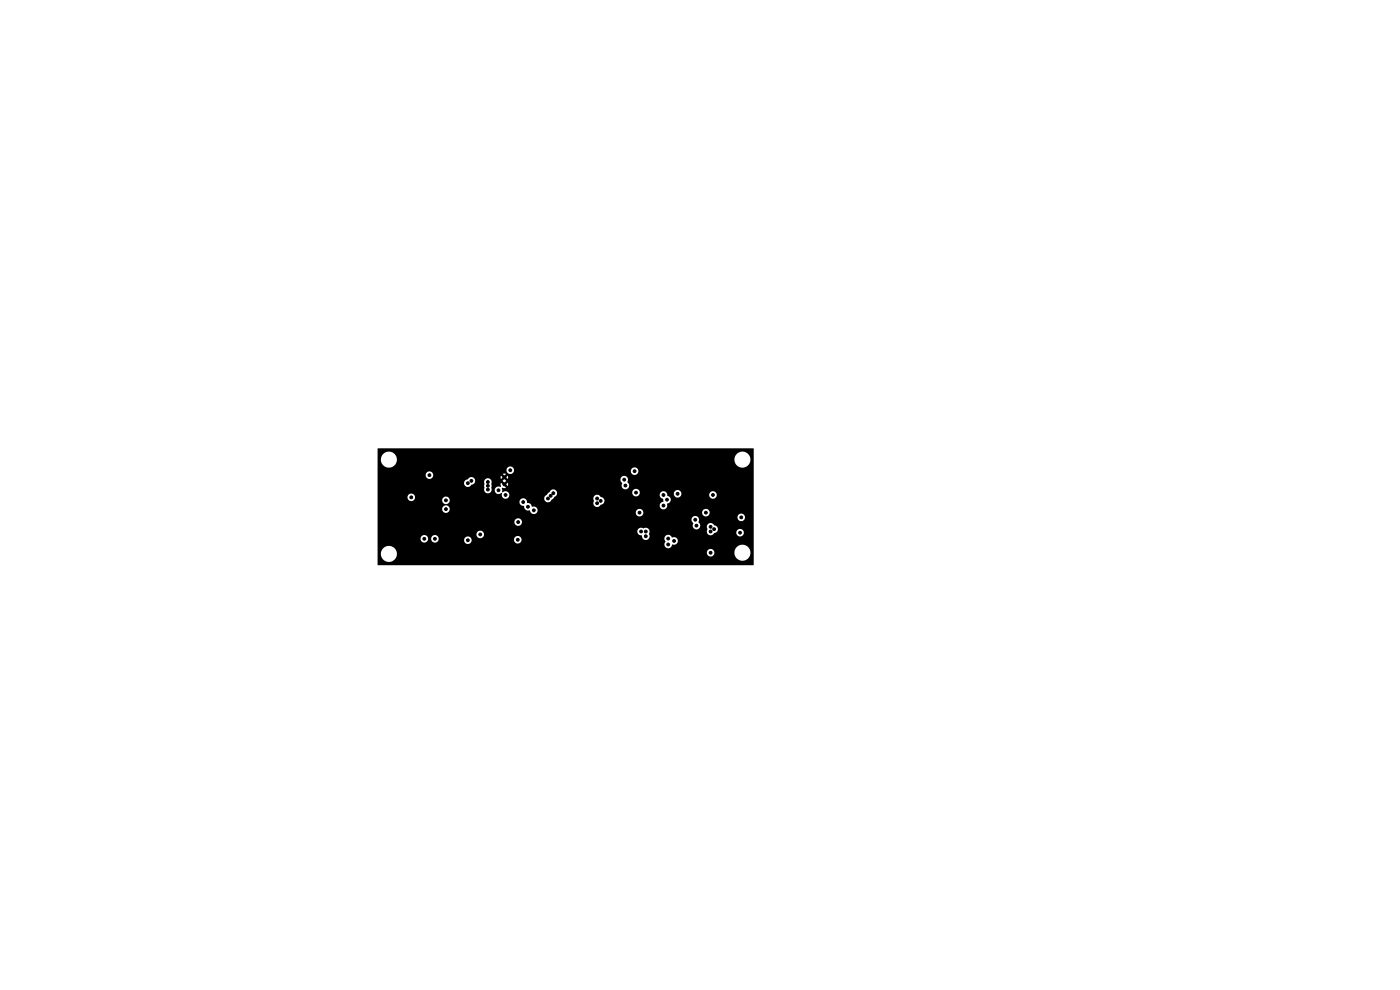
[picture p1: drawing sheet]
<svg xmlns="http://www.w3.org/2000/svg" width="297mm" height="210mm" viewBox="0 0 297 210" stroke-linecap="round" stroke-linejoin="round" font-family="sans-serif">
<g fill="#000" stroke="#000" stroke-width=".21">
<circle cx="92.7" cy="97.8" r=".3"/>
<circle cx="94.7" cy="99.2" r=".3"/>
<circle cx="103.7" cy="98" r=".3"/>
<circle cx="105.7" cy="99.8" r=".3"/>
<circle cx="108.3" cy="99.8" r=".3"/>
<circle cx="134.6" cy="100" r=".3"/>
<circle cx="148" cy="98.5" r=".3"/>
<circle cx="82.5" cy="113" r=".3"/>
<circle cx="82.5" cy="104.2" r=".3"/>
<circle cx="87" cy="115.5" r=".3"/>
<circle cx="87.3" cy="105.5" r=".3"/>
<circle cx="87.9" cy="111.8" r=".3"/>
<circle cx="87.9" cy="113" r=".3"/>
<circle cx="90" cy="114.3" r=".3"/>
<circle cx="90.4" cy="108.1" r=".3"/>
<circle cx="90.4" cy="105.7" r=".3"/>
<circle cx="90.4" cy="110.5" r=".3"/>
<circle cx="90.5" cy="103.2" r=".3"/>
<circle cx="91.1" cy="100.8" r=".3"/>
<circle cx="91.7" cy="111.8" r=".3"/>
<circle cx="91.9" cy="109.3" r=".3"/>
<circle cx="91.9" cy="104.5" r=".3"/>
<circle cx="91.9" cy="106.9" r=".3"/>
<circle cx="92.3" cy="114.3" r=".3"/>
<circle cx="94.6" cy="108" r=".3"/>
<circle cx="94.6" cy="106.1" r=".3"/>
<circle cx="95.3" cy="115.5" r=".3"/>
<circle cx="96.5" cy="111.2" r=".3"/>
<circle cx="98.3" cy="106.1" r=".3"/>
<circle cx="98.4" cy="108" r=".3"/>
<circle cx="99.2" cy="102.5" r=".3"/>
<circle cx="99.3" cy="114.6" r=".3"/>
<circle cx="100" cy="102" r=".3"/>
<circle cx="100.7" cy="107.2" r=".3"/>
<circle cx="101.9" cy="113.4" r=".3"/>
<circle cx="103.5" cy="103.8" r=".3"/>
<circle cx="103.5" cy="103.1" r=".3"/>
<circle cx="103.5" cy="102.2" r=".3"/>
<circle cx="103.7" cy="111.5" r=".3"/>
<circle cx="104.5" cy="109.2" r=".3"/>
<circle cx="105.7" cy="104" r=".3"/>
<circle cx="106.7" cy="106.5" r=".3"/>
<circle cx="107" cy="101.2" r=".3"/>
<circle cx="107" cy="102.7" r=".3"/>
<circle cx="107.2" cy="105" r=".3"/>
<circle cx="107.5" cy="106.5" r=".3"/>
<circle cx="107.5" cy="118.2" r=".3"/>
<circle cx="108" cy="104" r=".3"/>
<circle cx="109.8" cy="114.5" r=".3"/>
<circle cx="109.9" cy="110.8" r=".3"/>
<circle cx="111" cy="106.5" r=".3"/>
<circle cx="112" cy="107.5" r=".3"/>
<circle cx="113.2" cy="108.2" r=".3"/>
<circle cx="115" cy="109.5" r=".3"/>
<circle cx="115" cy="113.1" r=".3"/>
<circle cx="116.3" cy="105.7" r=".3"/>
<circle cx="116.8" cy="105.2" r=".3"/>
<circle cx="117.4" cy="104.6" r=".3"/>
<circle cx="117.5" cy="113.1" r=".3"/>
<circle cx="118.8" cy="100.2" r=".3"/>
<circle cx="120" cy="113.1" r=".3"/>
<circle cx="122.5" cy="113.1" r=".3"/>
<circle cx="122.8" cy="117" r=".3"/>
<circle cx="126.4" cy="100.5" r=".3"/>
<circle cx="126.7" cy="106.7" r=".3"/>
<circle cx="126.7" cy="105.7" r=".3"/>
<circle cx="127.4" cy="106.2" r=".3"/>
<circle cx="127.7" cy="100.5" r=".3"/>
<circle cx="127.8" cy="110.5" r=".3"/>
<circle cx="132.4" cy="101.7" r=".3"/>
<circle cx="132.7" cy="103" r=".3"/>
<circle cx="133" cy="112.8" r=".3"/>
<circle cx="133" cy="113.8" r=".3"/>
<circle cx="134" cy="112.8" r=".3"/>
<circle cx="134.9" cy="104.5" r=".3"/>
<circle cx="135.6" cy="101.5" r=".3"/>
<circle cx="135.7" cy="108.8" r=".3"/>
<circle cx="136" cy="112.8" r=".3"/>
<circle cx="136" cy="110.2" r=".3"/>
<circle cx="137" cy="112.8" r=".3"/>
<circle cx="137" cy="113.8" r=".3"/>
<circle cx="139.5" cy="111" r=".3"/>
<circle cx="140.8" cy="105" r=".3"/>
<circle cx="140.8" cy="107.2" r=".3"/>
<circle cx="141.5" cy="106" r=".3"/>
<circle cx="141.5" cy="109" r=".3"/>
<circle cx="141.8" cy="114.2" r=".3"/>
<circle cx="141.8" cy="115.5" r=".3"/>
<circle cx="142.8" cy="109" r=".3"/>
<circle cx="143" cy="116.8" r=".3"/>
<circle cx="143" cy="114.8" r=".3"/>
<circle cx="143.8" cy="104.7" r=".3"/>
<circle cx="144.5" cy="106" r=".3"/>
<circle cx="144.8" cy="115.5" r=".3"/>
<circle cx="147.5" cy="110.2" r=".3"/>
<circle cx="147.8" cy="111.5" r=".3"/>
<circle cx="149.8" cy="108.8" r=".3"/>
<circle cx="150.8" cy="112.8" r=".3"/>
<circle cx="150.8" cy="111.8" r=".3"/>
<circle cx="150.8" cy="117.2" r=".3"/>
<circle cx="151.2" cy="105" r=".3"/>
<circle cx="151.5" cy="112.2" r=".3"/>
<circle cx="157" cy="113" r=".3"/>
<circle cx="157.2" cy="109.8" r=".3"/>
<circle cx="158.8" cy="112" r=".3"/>
</g>
<path d="M80.1 95.2l79.7-.1 .1 .1-.1 24.7h-79.6l-.1-.1v-2.4h.7a1.7 1.7 0 0 0 1.8 1.8 1.7 1.7 0 0 0 1.6-1.9h65.7l.1 .1a.8 .8 0 0 0 .9 .6 .8 .8 0 0 0 .6-.9h4.3v.3a1.7 1.7 0 0 0 2.6 1.3 1.7 1.7 0 0 0 0-2.9 1.7 1.7 0 0 0-2.6 1.3h-4.3a.81 .81 0 0 0-.8-.7 .81 .81 0 0 0-.8 .9l-65.7-.1a1.7 1.7 0 0 0-1.8-1.4 1.7 1.7 0 0 0-1.6 1.6h-.7v-3.1h9.1v.2a.81 .81 0 0 0 .9 .6 .81 .81 0 0 0 .7-.8h.7l.3 .6a.8 .8 0 0 0 1.2-.3h5.4l.1 .2a.8 .8 0 0 0 .9 .6 .8 .8 0 0 0 .6-.9h9l.1 .2a.81 .81 0 0 0 1.2 .4 .81 .81 0 0 0-.1-1.3 .81 .81 0 0 0-1.2 .7l-9-.1a.81 .81 0 0 0-.8-.6 .81 .81 0 0 0-.8 .8h-5.4l.1-.1a.81 .81 0 0 0-.7-1 .81 .81 0 0 0-.9 .8h-.7v-.2a.81 .81 0 0 0-.9-.6 .81 .81 0 0 0-.7 .8h-9.1v-.9h21v.2a.81 .81 0 0 0 1.2 .5 .81 .81 0 0 0 .1-1.3h32.8l.3 .6 .7 .2a.82 .82 0 0 0 .5 .9 .82 .82 0 0 0 .9-.2h3.3l.1 .1a.55 .55 0 0 1 0 .9 .84 .84 0 0 0 .7 1 .84 .84 0 0 0 .9-.8 .85 .85 0 0 0 1.2-.8 .85 .85 0 0 0-1.3-.7 .81 .81 0 0 0-.9-.5 .81 .81 0 0 0-.7 .8h-3.3l.2-.5-.1-.6a.86 .86 0 0 0-.2-1 .86 .86 0 0 0-1.1-.1 .8 .8 0 0 0-1.2 .7l-32.8-.1a.81 .81 0 0 0-.9-.1 .81 .81 0 0 0-.4 .8h-21v-2.6h29v.1a.81 .81 0 0 0 1.2 .6 .81 .81 0 0 0 .3-1.2h36.1l.2 .4a.46 .46 0 0 1 0 .8 .8 .8 0 0 0 .7 .8 .8 .8 0 0 0 .9-.5h1.4l.2 .4a.86 .86 0 0 0 .2 1.2 .86 .86 0 0 0 1.3-.4h4.6a.81 .81 0 0 0 1.1 .7 .81 .81 0 0 0 .2-1.3 .81 .81 0 0 0-1.3 .4v.2h-4.4a.84 .84 0 0 0 .5-.9 .84 .84 0 0 0-.8-.7 .81 .81 0 0 0-.9-.4 .81 .81 0 0 0-.7 .8h-1.4v-.6a.56 .56 0 0 1-.2-.9l-.2-.5h8.3l.1 .1a.81 .81 0 0 0 1.3 .5 .81 .81 0 0 0-.2-1.4 .81 .81 0 0 0-1.2 .8l-8.3-.1a.81 .81 0 0 0-.9-.2 .81 .81 0 0 0-.5 .8l-36.1-.1a.81 .81 0 0 0-.9-.2 .81 .81 0 0 0-.6 .8h-29v-2.8h13.7v.2a.81 .81 0 0 0 1.3 .4 .81 .81 0 0 0-.1-1.3 .81 .81 0 0 0-1.2 .7h-13.7v-2.5h6.3l.1 .2a.8 .8 0 0 0 1.2 .4h6.1v.2a.8 .8 0 0 0 .7 .6 .8 .8 0 0 0 .8-.4h14.9l.3 .6 .7 .3a.9 .9 0 0 0 1.2 .9 .83 .83 0 0 0 .6 .7 .83 .83 0 0 0 .9-.2h21v.1a.81 .81 0 0 0 .9 .6 .81 .81 0 0 0 .7-.7h12.4l.1 .1a.81 .81 0 0 0 1.3 .5 .81 .81 0 0 0-.2-1.4 .81 .81 0 0 0-1.2 .8h-12.4v-.2a.81 .81 0 0 0-.9-.7 .81 .81 0 0 0-.7 .9h-21l.1-.2a.87 .87 0 0 0-.2-1 .87 .87 0 0 0-1-.1l-.3-.6-.7-.3-.1-.4-.4-.4h4.1a.83 .83 0 0 0 .8 .8 .83 .83 0 0 0 .9-.7l.3-.1h8.5l.1 .5a.84 .84 0 0 0 .3 1.2 .84 .84 0 0 0 1.2-.5 .83 .83 0 0 0 .7-.8 .83 .83 0 0 0-.8-.8 .81 .81 0 0 0-.9-.4 .81 .81 0 0 0-.6 .8h-8.5l.6-.7 .2-.6h15.9a.81 .81 0 0 0 .6 .8 .81 .81 0 0 0 .9-.3h4.3l.3 .6a.49 .49 0 0 1 .5 .3 .49 .49 0 0 1-.1 .6 .83 .83 0 0 0-.6 1.1 .83 .83 0 0 0 1.2 .4 .83 .83 0 0 0 .3-1.2 .86 .86 0 0 0 .8-.8 .86 .86 0 0 0-.7-.9l-.1-.3h1.4l.1 .1a.8 .8 0 0 0 .7 .7 .8 .8 0 0 0 .8-.6h5.9l.1 .2a.81 .81 0 0 0 1.3 .4 .81 .81 0 0 0-.2-1.3 .81 .81 0 0 0-1.2 .7l-5.9-.1a.81 .81 0 0 0-.7-1 .81 .81 0 0 0-.9 .9l-1.4-.1a.8 .8 0 0 0-.9-.5 .8 .8 0 0 0-.7 .8h-4.3l.1-.2a.81 .81 0 0 0-.6-1.1 .81 .81 0 0 0-1 .8l-15.9-.1a.84 .84 0 0 0-.8-.6 .84 .84 0 0 0-.8 .6l-1 .8-.2 .6h-4.1a.8 .8 0 0 0-1.1 .7h-14.9a.81 .81 0 0 0-.5-1.1 .81 .81 0 0 0-1 .7h-6a.81 .81 0 0 0-.2-1.3 .81 .81 0 0 0-1.2 .7h-6.3v-3h18.3l.1 .2a.85 .85 0 0 0 .7 .6 .85 .85 0 0 0 .9-.5l.4-.2 .3-.3h1.9l.1 1.2a.8 .8 0 0 0 .4 1.1 .8 .8 0 0 0 1.1-.6h.6l.1 .2a.87 .87 0 0 0 1.4 .4l.1 .1a.82 .82 0 0 0 .8 1.1 .82 .82 0 0 0 .7-1.2 .82 .82 0 0 0-1.4-.2l-.1-.1v-.8h.9l-.8-.8 .4 .2 .4-.1 .3 .3v-.7l-.6 .4-.1-.2-.4 .1-.3-.3v.8l-.1 .1a.81 .81 0 0 0-1.3 .7h-.6l-.1-2h2.4l.4 .4 .4-.4-.3-.2h24.5l.4 .7a.83 .83 0 0 0 .3 1.2 .83 .83 0 0 0 1.1-.3 .83 .83 0 0 0-.3-1.2 .81 .81 0 0 0-.4-1.2 .81 .81 0 0 0-1.1 .8h-24.5l-.1-.2-.4 .4h-2.4a.8 .8 0 0 0-.8-.5 .8 .8 0 0 0-.7 .8h-1.9l-.1-.6-.4-.4h5.9l.1 .3 .3-.4h.2l.2 .2 .4-.1 .3 .3 .1-.5-.1-.2-.3 .4-.4-.2-.4 .1-.3-.3-.1 .4h-5.9a1.29 1.29 0 0 0-1.2 .4l-.5 .3-.2 .5h-18.3v-1.7h10.2v.2a.8 .8 0 0 0 1 .6 .8 .8 0 0 0 .6-1.1h14.7l.4 .4 .4-.4-15.6-.1a.81 .81 0 0 0-.9-.4 .81 .81 0 0 0-.6 .8h-10.2v-1h27.3l.1 .1a.8 .8 0 0 0 .7 .7 .8 .8 0 0 0 .8-.6h24.8v.1a.8 .8 0 0 0 1.3 .5 .8 .8 0 0 0-.1-1.4 .8 .8 0 0 0-1.2 .8l-24.8-.1a.81 .81 0 0 0-.7-1 .81 .81 0 0 0-.9 .9h-27.3v-2.4h.7v.2a1.7 1.7 0 0 0 1.8 1.6 1.7 1.7 0 0 0 1.6-1.8h71.6v.2a1.7 1.7 0 0 0 2.6 1.4 1.7 1.7 0 0 0 0-3 1.7 1.7 0 0 0-2.6 1.4h-71.6v-.2a1.7 1.7 0 0 0-1.8-1.4 1.7 1.7 0 0 0-1.6 1.6h-.7z" fill="#000"/>
</svg>
